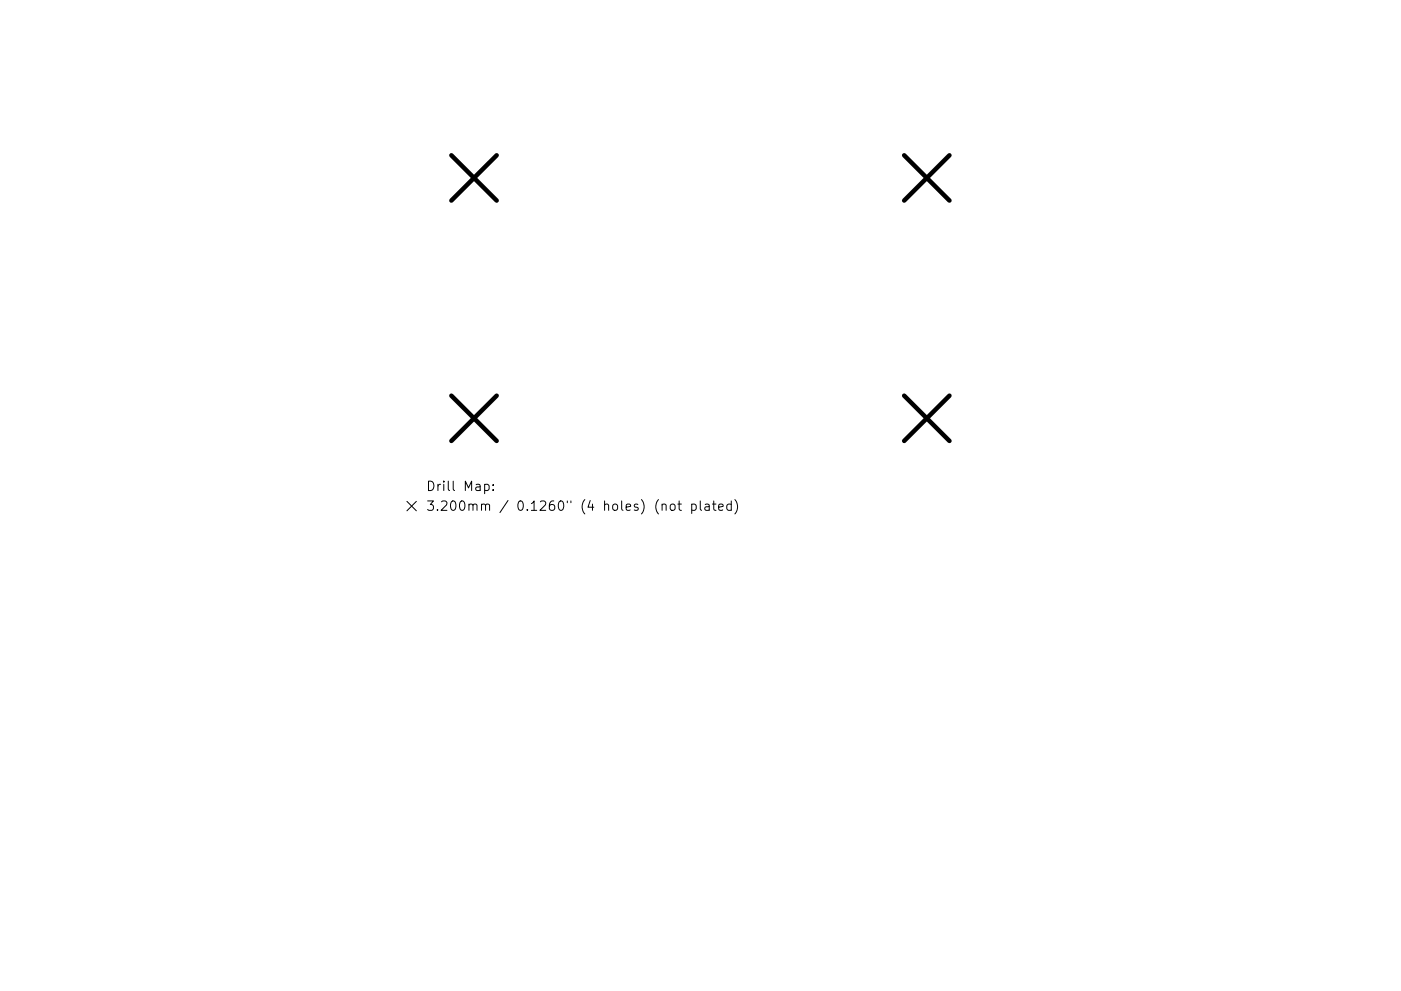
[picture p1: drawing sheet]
<svg xmlns="http://www.w3.org/2000/svg" width="297mm" height="210mm" viewBox="0 0 297 210" stroke-linecap="round" stroke-linejoin="round" font-family="sans-serif">
<defs><g id="words">
<g font-size="2.8">
<text x="90.3" y="104.2">Drill Map:</text>
<text x="90.3" y="108.4">3.200mm / 0.1260&quot; (4 holes) (not plated)</text>
</g>
</g></defs>
<path d="M95.7 33l9.6 9.6M105.3 33l-9.6 9.6M191.7 33l9.6 9.6M201.3 33l-9.6 9.6M95.7 84l9.6 9.6M105.3 84l-9.6 9.6M191.7 84l9.6 9.6M201.3 84l-9.6 9.6" fill="none" stroke="#000" stroke-width=".96"/>
<g fill="none" stroke="#000" stroke-width=".21">
<path d="M86.3 106.4l2 2M88.3 106.4l-2 2M102.8 102.8l.5-.1 .4 .4v.6l-.2 .3h-.7M104.6 103.9v.2M104.6 102.8v.2M140.4 107.1a.5 .5 0 0 1 .8 .1v1.1M142.2 107.1a.54 .54 0 0 1 .5-.2 .54 .54 0 0 1 .4 .4v.6a.54 .54 0 0 1-.5 .4 .54 .54 0 0 1-.5-.4zM143.7 106.9h.8M144 106.3v1.7l.1 .2 .4 .1M146.7 107l.5-.1 .4 .4v.6l-.2 .3h-.7M146.7 106.9v2M148.5 106.3v1.7l.3 .3"/>
<path d="M149.5 107h.8l.1 1.3M150.4 107.4l-.7 .1a.39 .39 0 0 0-.3 .4 .39 .39 0 0 0 .3 .4l.7-.1M151 106.9h.8M151.3 106.3v1.7l.1 .2 .4 .1M152.4 107.6l.9-.2-.1-.4-.5-.1-.3 .3 .1 1h.7M155 107l-.5-.1-.4 .4v.6l.2 .3h.7M155 106.3v2M155.8 106a2.29 2.29 0 0 1 0 3"/>
</g>
<use href="#words"/>
</svg>
